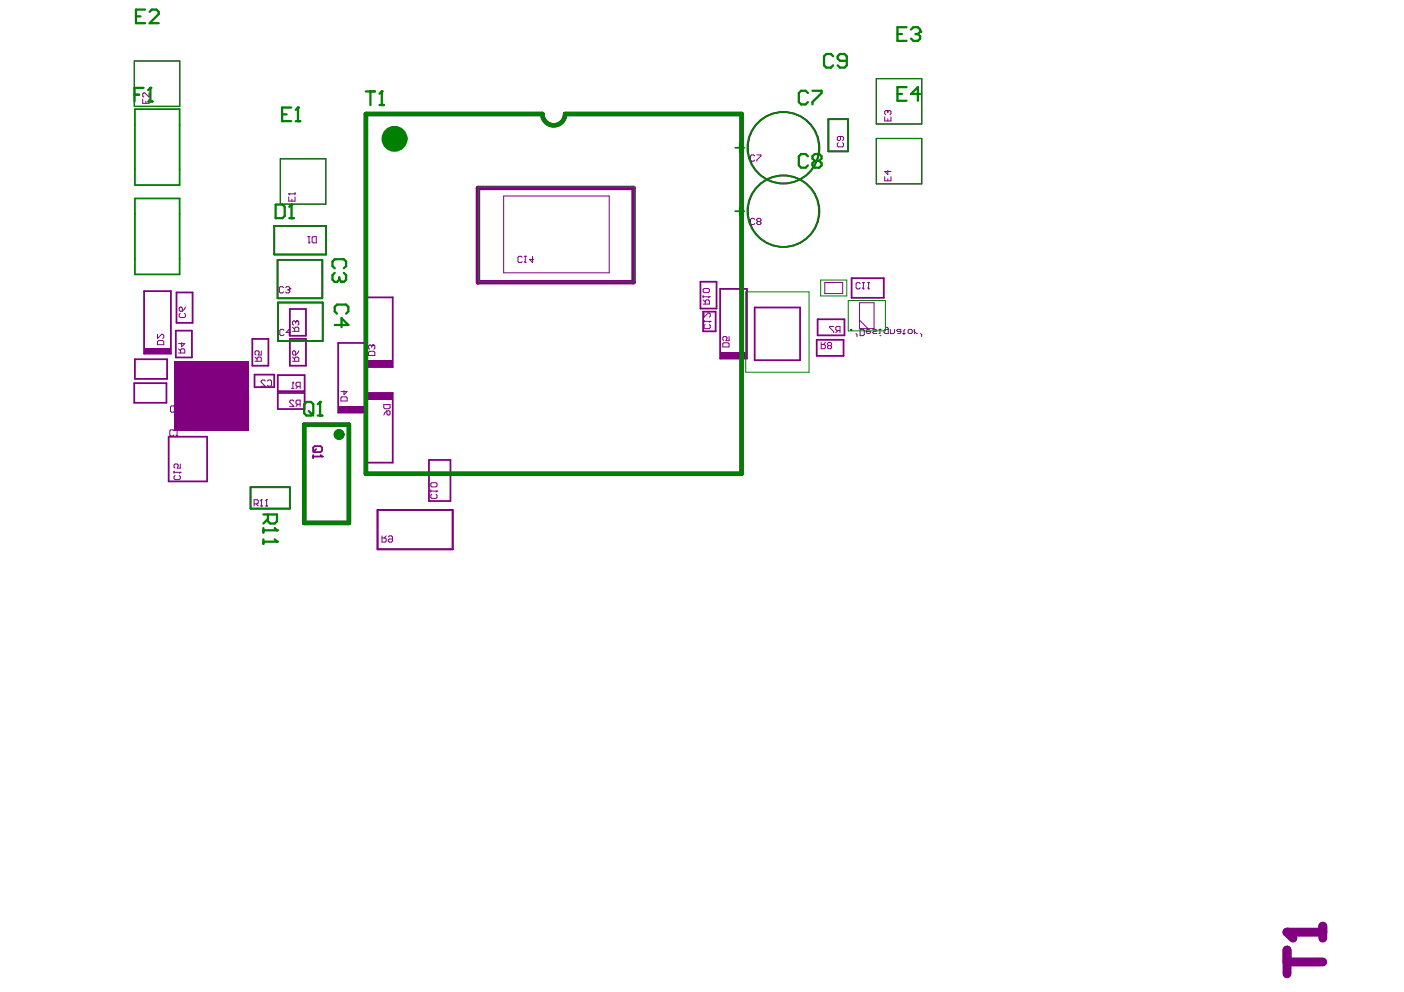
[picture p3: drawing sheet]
<svg xmlns="http://www.w3.org/2000/svg" width="297mm" height="210mm" viewBox="0 0 297 210" stroke-linecap="round" stroke-linejoin="round" font-family="sans-serif">
<path d="M114.8 24.1h-37.4v76.2h79.5v-76.2h-37.3M101.2 59.7h32.8v-19.9h-32.9v20M64.4 89.9h9.4v20.8h-9.4z" fill="none" stroke="#800080" stroke-width=".94"/>
<g fill="none" stroke="#800080" stroke-width=".38">
<path d="M175.3 25.2h4.1v6.8h-4.1zM58 47.8h11v6.1h-11zM58.7 55h9.5v8.1h-9.5zM148.2 59.6h3.4v5.7h-3.4zM180.2 58.9h6.8v4.1h-6.8zM28.5 76h6.9v4.2h-6.9zM30.5 61.6h5.7v13.2h-5.7zM37.2 70h3.4v5.6h-3.4zM37.3 61.9h3.4v6.4h-3.4zM53.4 71.7h3.4v5.7h-3.4zM53.9 79.3h4.1v2.6h-4.1zM58.8 79.4h5.7v3.4h-5.7z"/>
<path d="M58.8 64h9.5v8.1h-9.5zM61.3 65.4h3.4v5.7h-3.4zM61.3 71.7h3.4v5.7h-3.4zM71.5 72.6h5.7v14.7h-5.7zM77.4 62.9h5.7v14.8h-5.7zM148.8 65.9h2.6v4.2h-2.6zM152.4 61.1h5.6v14.8h-5.6zM172.8 71.9h5.7v3.4h-5.7zM173 67.6h5.7v3.4h-5.7zM28.4 81.1h6.8v4.1h-6.8zM35.7 92.4h8.1v9.5h-8.1zM58.8 83.2h5.7v3.4h-5.7z"/>
<path d="M77.4 83.2h5.7v14.7h-5.7zM90.8 97.3h4.5v8.7h-4.5zM53 103.1h8.3v4.5h-8.3zM79.9 107.9h15.9v8.3h-15.9z"/>
</g>
<path d="M28.4 12.9h9.6v9.6h-9.6zM185.4 16.6h9.6v9.6h-9.6zM59.3 33.6h9.6v9.6h-9.6zM185.4 29.3h9.6v9.6h-9.6z" fill="none" stroke="#800080" stroke-width=".24"/>
<g fill="#800080">
<path d="M152.4 74.6h5.6v1.3h-5.6z" fill-rule="evenodd"/>
<path d="M30.5 73.7h5.7v1.1h-5.7z" fill-rule="evenodd"/>
<path d="M77.4 83.2h5.7v1.3h-5.7z" fill-rule="evenodd"/>
<path d="M71.5 86h5.7v1.3h-5.7z" fill-rule="evenodd"/>
<path d="M77.4 76.3h5.7v1.4h-5.7z" fill-rule="evenodd"/>
</g>
<g fill="none" stroke="#800080" stroke-width=".21">
<path d="M31.5 19.7v.8l-.9-.8-.4 .2v.4l.2 .2M30.2 21v.9h1.3v-.9M30.9 21.4v.5M159.7 33l-.2-.2h-.5l-.2 .2v.9l.2 .2h.5l.2-.2M160.1 32.8h.9v.2l-.9 .9v.2M187.2 37.4v.9h1.3v-.9M187.8 36.1v.8l-.6-.6h1.3M187.8 37.8v.5M159.7 46.4l-.2-.2h-.5l-.2 .2v.9l.2 .2h.5l.2-.2M160.3 46.9l-.2-.3 .2-.4h.5l.2 .2-.2 .5M160.3 46.9l-.2 .2 .2 .4h.5l.2-.2-.2-.4M160.3 46.9h.5"/>
<path d="M37.8 74.7h1.3v-.7l-.2-.2h-.5l-.2 .2v.7M37.8 73.8l.4 .5M37.9 65.2l.2-.2 .5 .2v.7h-.5l-.2-.3zM38.1 66.3l-.2 .2v.5l.2 .2h.9l.2-.2v-.5l-.2-.2M38.4 72.5v.9l.7-.7h-1.3M39.2 65l-.6 .9M53.9 76.4h1.4v-.6l-.2-.2h-.5l-.2 .2v.6M53.9 75.6l.5 .4M55.3 74.2v.9h-.7l.2-.4-.2-.5h-.4l-.3 .3v.4l.3 .2M60 60.9l-.2-.2h-.5l-.2 .2v.9l.2 .2h.5l.2-.2M60.4 60.9l.2-.2h.5l.2 .4M60.9 61.3h.2"/>
<path d="M61.1 61.3l.2 .2-.2 .5h-.5l-.2-.2M61.3 61.1h.1M61.3 61.1l-.2 .2M61.9 76.4h1.3v-.6l-.2-.2h-.4l-.3 .2v.6M61.9 74.5l.2-.3 .5 .3v.6h-.5l-.2-.2zM61.9 70.1h1.3v-.7l-.2-.2h-.4l-.3 .2v.7M61.9 75.6l.4 .4M61.9 69.2l.4 .5M62.6 68.1l-.3-.2-.4 .2v.5l.2 .2M62.6 68.1v.2M62.8 67.9h.1M62.8 67.9l.4 .2v.5l-.2 .2"/>
<path d="M62.8 67.9l-.2 .2M63.2 74.2l-.6 .9M152.9 72.8l.2-.3h.9l.2 .3v.6h-1.3zM154.2 71.2v.9h-.6l.2-.7-.2-.2h-.5l-.2 .2v.5l.2 .2M176.4 69.1h-.9v.2l.9 .9v.2M177.3 70l-.5 .4M177.7 70h-.6l-.3-.3v-.4l.3-.2h.6v1.3M36.9 86.1l-.2-.2h-.4l-.2 .2v.9l.2 .2h.4l.2-.2M37.4 86.1l.2-.2h.5l.2 .2v.5l-.2 .2-.7-.2v.6h.9M56.1 80.6l-.2-.2h-.4l-.3 .2v.3l.9 .8h-.9M56.6 80.6l.2-.2h.4l.2 .2v.9l-.2 .2h-.4l-.2-.2M72.1 84.2l.2-.2h.9l.2 .2v.7h-1.3z"/>
<path d="M72.8 82.6v.9l.6-.6h-1.3M53.8 106.6h.6l.2-.2v-.4l-.2-.3h-.6v1.4M54.2 106.6l.4 .5M55.1 107.1h.4M55.3 105.7h.1M55.3 105.7l-.2 .3M55.3 105.7v1.4M56.2 107.1h.4M56.4 105.7h.1M56.4 105.7v1.4M56.4 105.7l-.2 .3M80.8 113.4v1.3h.7l.2-.2v-.4l-.2-.3h-.7"/>
<path d="M81.7 113.4l-.4 .4M82.1 113.6l.3-.2h.4l.2 .2v.9l-.2 .2h-.4l-.3-.2 .3-.4h.6M91.1 102.4l.3-.3h.8l.3 .3v.4l-.3 .2h-.8l-.3-.2zM91.1 103.7v.4M91.1 103.9h1.4M91.4 104.6l-.3 .2v.4l.3 .3h.8l.3-.3v-.4l-.3-.2M92.5 103.9h.1M92.5 103.9l-.3 .2"/>
</g>
<path d="M66.2 94.7l.4-.3h1.2l.3 .3v.6l-.3 .4h-1.2l-.4-.4zM66.2 96.3v.6M66.2 96.6h1.9M66.9 95l-.7 .7" fill="none" stroke="#800080" stroke-width=".38"/>
<circle cx="68.1" cy="96.6" r=".19" fill="#800080"/>
<path d="M67.8 96.3l.3 .3" fill="none" stroke="#800080" stroke-width=".38"/>
<g fill="none" stroke="#800080" stroke-width=".21">
<path d="M177.4 30.2l-.3 .2v.5l.3 .2h.8l.3-.2v-.5l-.3-.2M177.8 28.9v.6l-.2 .3-.5-.3v-.4l.3-.2h.8l.3 .2v.4l-.3 .3M61.1 41h.1M61.1 41.7v.9h1.3v-.9M61.1 41h1.3M61.1 41l.2 .2M61.8 42.1v.5M62.4 40.8v.4M33.3 72.3l.2-.2h.9l.2 .2v.6h-1.3zM33.3 70.7v.9l.9-.9 .4 .3v.4l-.2 .2M78 74.6l.2-.3h.9l.2 .3v.6h-1.3zM78.6 73.2l-.2-.2-.4 .2v.5l.2 .2"/>
<path d="M78.6 73.2v.2M78.9 73h.1M78.9 73l.4 .2v.5l-.2 .2M78.9 73l-.3 .2M148.8 64.3h1.3v-.6l-.2-.2h-.5l-.2 .2v.6M148.8 61.3l.2-.3h.9l.2 .3v.4l-.2 .2h-.9l-.2-.2zM148.8 63.5l.4 .4M148.8 62.6v.4M148.8 62.8h1.3M148.9 66.2v.9l.9-.9 .5 .3v.4l-.2 .2M148.9 67.8v.4M148.9 68h1.4"/>
<path d="M149.2 68.7l-.3 .2v.4l.3 .2h.9l.2-.2v-.4l-.2-.2M150.1 62.8h.1M150.1 62.8l-.2 .2M150.3 68h.1M150.3 68l-.2 .2M36.8 91.2l-.2-.3h-.5l-.2 .3v.8l.2 .3h.5l.2-.3M36.8 99.7v.5M36.8 99.9h1.3M37.2 90.9h.5M37.2 92l.3 .3M37.5 92.3h.1M37.5 90.9v1.4"/>
<path d="M38.1 99.9h.1M38.1 98.2v.9h-.6l.2-.5-.2-.4h-.5l-.2 .2v.4l.2 .3M38.1 99.9l-.2 .3M61.7 82.2h.5M62 80.9h.1M62 80.9l.2 .2M62 80.9v1.3M63.1 81.8l-.5 .4M63.5 81.8h-.7l-.2-.3v-.4l.2-.2h.7v1.3M37 100.6l-.2 .2v.5l.2 .2h.9l.2-.2v-.5l-.2-.2"/>
</g>
<path d="M272.3 197.2h7.6M279.9 196v2.5M272.3 201v5.1M272.3 203.5h7.6" fill="none" stroke="#800080" stroke-width="1.9"/>
<circle cx="272.3" cy="197.2" r=".94" fill="#800080"/>
<path d="M272.3 197.2l1.3 1.3" fill="none" stroke="#800080" stroke-width="1.9"/>
<g fill="none" stroke="#800080" stroke-width=".21">
<path d="M187.2 24.7v.9h1.3v-.9M187.6 23.4h.1M187.6 23.4l-.4 .2v.5l.2 .2M187.6 23.4l.2 .2M187.8 23.6l.3-.2 .4 .2v.5l-.2 .2M187.8 23.6v.2M187.8 25.2v.4M65.1 50.1h.5M65.4 51.4h.1M65.4 50.1v1.3M65.6 51.2l-.2 .2M66.2 50.1h.7v1.3h-.7l-.2-.2v-.9z"/>
<path d="M106.6 41.5h22.3v16.2h-22.3zM110.5 54.5l-.3-.3h-.4l-.2 .3v.8l.2 .3h.4l.3-.3M110.9 54.2h.5M110.9 55.3l.2 .3M111.1 55.6h.1M111.1 54.2v1.4M112.7 54.2v1.4l-.7-.7h.9M174.5 59.8h3.8v2.3h-3.8zM182.4 59.8h.5M182.7 59.8v1.3M183.5 59.8h.5M183.8 59.8v1.3"/>
<path d="M40.6 77.7h8.3v12.3h-8.3zM40.6 78h-1.9v.6h1.9M40.6 79.2h-1.9v.6h1.9M48.9 79.2h1.9v.6h-1.9M48.9 78h1.9v.6h-1.9M60.1 69.9l-.2-.2h-.5l-.2 .2v.9l.2 .2h.5l.2-.2M61.4 70.3h-.9l.7-.6v1.3M173.7 72.5v1.3h.7l.2-.2v-.5l-.2-.2h-.7M174.6 72.5l-.4 .4M175.3 73.1l-.2 .3 .2 .4h.4l.2-.2-.2-.5M175.3 73.1l-.2-.2 .2-.4h.4l.2 .2-.2 .4M175.3 73.1h.4"/>
<path d="M180 69.7h.2v.2h-.2zM181.1 70.6l.2 .2v.4M181.9 67.7l1.8 1.8M181.9 64.1h3v5.4h-3zM182 69.7h.6l.3 .2v.9l-.3 .2h-.6zM182 60l-.2-.2h-.5l-.2 .2v.9l.2 .2h.5l.2-.2M182.4 60.9l.3 .2M182.7 61.1h.1M183.5 60.9l.3 .2M183.8 61.1h.1M184 69.7h-.5l-.2 .2v.5l.2 .2h.5l.2-.5h-.9M184.6 69.7h.7l.2 .2-.2 .2h-.5l-.2 .3 .2 .2h.7"/>
<path d="M185.9 69.7h.5M186.2 71h.1M186.2 69.7v.9h-.3M187.5 69.3l.4 .2v1.1h-.6l-.3-.2v-.5l.3-.2h.6M188.4 69.7v.9h.6l.3-.2v-.7M190.6 70.1h-.7l-.2-.2 .2-.2h.7v.7l-.2 .2h-.5M191 70.6h.5M191.5 69.7l-.3 .2v.9M192.1 69.9l.2-.2h.5l.2 .2v.5l-.2 .2h-.5l-.2-.2zM193.4 70.1l.5 .5h.2M193.4 69.7v.9M194.8 70.6l.2 .2v.4"/>
<path d="M40.6 89.1h-1.9v.5h1.9M40.6 80.5h-1.9v.5h1.9M40.6 86.6h-1.9v.6h1.9M40.6 87.8h-1.9v.6h1.9M40.7 87.8l1.6 1.6M40.7 88.6h1.6M41.5 87.8v1.6M42.3 87.8l-1.6 1.6M44.2 90a.58 .58 0 0 1 .6-.6 .58 .58 0 0 1 .5 .6M48.9 89.1h1.9v.5h-1.9M48.9 87.8h1.9v.6h-1.9M48.9 86.6h1.9v.6h-1.9"/>
<path d="M48.9 80.5h1.9v.5h-1.9M48.9 81.7h1.9v.6h-1.9M48.9 82.9h1.9v.6h-1.9M48.9 84.1h1.9v.6h-1.9M48.9 85.4h1.9v.5h-1.9M62.2 84.9l-.2-.2h-.5l-.2 .2v.2l.9 .9h-.9M63.1 85.5l-.5 .5M63.5 85.5h-.7l-.2-.2v-.4l.2-.2h.7v1.3M81.2 85.6h1.3v.7l-.2 .2h-.9l-.2-.2zM81.9 86.9h.4l.2 .3v.4l-.2 .2-.4-.2zM81.9 86.9l-.7 .9"/>
</g>
<path d="M114.8 24.1a2.4 2.4 0 0 0 2.4 2.4 2.4 2.4 0 0 0 2.4-2.4" fill="none" stroke="#800080" stroke-width=".94"/>
<g fill="none" stroke="#800080" stroke-width=".38">
<path d="M159.7 65.1h9.6v11.1h-9.6z"/>
<circle cx="165.8" cy="31.3" r="7.6"/>
<circle cx="165.8" cy="44.7" r="7.6"/>
</g>
<circle cx="71.7" cy="91.9" r=".57" fill="none" stroke="#800080" stroke-width="1.1"/>
<path d="M101.3 39.6h32.9v20h-32.9zM173.6 59.3h5.6v3.3h-5.6zM157.8 61.8h13.4v17h-13.4zM179.5 63.6h7.8v6.4h-7.8z" fill="none" stroke="#008000" stroke-width=".21"/>
<path d="M36.8 76.5h15.9v14.7h-15.9z" fill="#800080"/>
<path d="M114.8 24.1h-37.4v76.2h79.5v-76.2h-37.3M64.4 89.9h9.4v20.8h-9.4z" fill="none" stroke="#008000" stroke-width=".94"/>
<path d="M28.5 23.1h9.5v16.1h-9.5zM155.6 31.3h1.9M156.5 30.3v1.9M175.3 25.2h4.1v6.8h-4.1zM28.5 42h9.5v16.1h-9.5zM58 47.8h11v6.1h-11zM58.7 55h9.5v8.1h-9.5zM155.6 44.7h1.9M156.5 43.7v1.9M58.8 64h9.5v8.1h-9.5zM53 103.1h8.3v4.5h-8.3z" fill="none" stroke="#008000" stroke-width=".38"/>
<path d="M28.4 12.9h9.6v9.6h-9.6zM185.4 16.6h9.6v9.6h-9.6zM59.3 33.6h9.6v9.6h-9.6zM185.4 29.3h9.6v9.6h-9.6z" fill="none" stroke="#008000" stroke-width=".24"/>
<path d="M77.4 19.3h1.9M78.4 19.3v2.9M80.8 19.3v2.9M80.3 22.2h.9" fill="none" stroke="#008000" stroke-width=".48"/>
<circle cx="80.8" cy="19.3" r=".24" fill="#008000"/>
<path d="M80.8 19.3l-.5 .5M55.7 108.9h2.9v1.4l-.5 .5h-.9l-.5-.5v-1.4M55.7 111.7v1M55.7 112.2h2.9M56.7 109.8l-1 1" fill="none" stroke="#008000" stroke-width=".48"/>
<circle cx="58.6" cy="112.2" r=".24" fill="#008000"/>
<path d="M55.7 114.1v1M55.7 114.6h2.9M58.1 111.7l.5 .5" fill="none" stroke="#008000" stroke-width=".48"/>
<circle cx="58.6" cy="114.6" r=".24" fill="#008000"/>
<path d="M64.4 85.5l.4-.4h1l.5 .4v1.9l-.5 .5h-1l-.4-.5zM65.3 87l1 .9M67.2 87.9h1M67.7 85.1v2.8M58.1 114.1l.5 .5" fill="none" stroke="#008000" stroke-width=".48"/>
<circle cx="67.7" cy="85.1" r=".24" fill="#008000"/>
<path d="M30.4 18.6h-1.9v2.9M31.8 18.6v2.9M28.5 20h.9M31.3 21.5h1M67.7 85.1l-.5 .4" fill="none" stroke="#008000" stroke-width=".48"/>
<circle cx="31.8" cy="18.6" r=".24" fill="#008000"/>
<path d="M31.8 18.6l-.5 .5M189.9 19.9h.9M189.9 7.2h.9M191.8 18.4h-1.9v2.9h1.9M191.8 5.8h-1.9v2.8h1.9M192.8 6.2l.4-.4h1l.5 .4v.5M194.7 19.9h-1.9l1.4-1.5v2.9" fill="none" stroke="#008000" stroke-width=".48"/>
<circle cx="194.7" cy="6.7" r=".24" fill="#008000"/>
<path d="M28.8 3.5h.9M30.7 2h-1.9v2.9h1.9M31.7 2.5l.4-.5h1l.5 .5v.5l-1.9 1.9h1.9M193.7 7.2h.5M194.2 7.2l.5 .5v.5l-.5 .4h-1l-.4-.4M194.7 6.7l-.5 .5M59.7 24.2h.9M61.6 22.8h-1.9v2.8h1.9M62.6 25.6h.9M63 22.8v2.8" fill="none" stroke="#008000" stroke-width=".48"/>
<circle cx="63" cy="22.8" r=".24" fill="#008000"/>
<path d="M63 22.8l-.4 .4M58.3 43.3h1.5l.4 .5v1.9l-.4 .5h-1.5zM61.2 46.2h1M61.7 43.3v2.9" fill="none" stroke="#008000" stroke-width=".48"/>
<circle cx="61.7" cy="43.3" r=".24" fill="#008000"/>
<g fill="none" stroke="#008000" stroke-width=".48">
<path d="M170.9 19.7l-.5-.5h-.9l-.5 .5v1.9l.5 .5h.9l.5-.5M171.9 19.2h1.9v.5l-1.9 1.9v.5M176.3 11.9l-.5-.5h-1l-.5 .5v1.9l.5 .5h1l.5-.5M179.1 12.9h-1.4l-.5-.5v-.5l.5-.5h1l.4 .5v1.9l-.4 .5h-1l-.5-.5M170.9 33.1l-.5-.5h-.9l-.5 .5v1.9l.5 .5h.9l.5-.5M172.4 34l-.5-.4v-.5l.5-.5h.9l.5 .5v.5l-.5 .4M172.4 34l-.5 .5v.5l.5 .5h.9l.5-.5v-.5l-.5-.5M172.4 34h.9M61.7 43.3l-.5 .5M70.8 56.8l-.5-.5v-1l.5-.4h1.9l.5 .4v1l-.5 .5M72.7 57.7l.5 .5v1l-.5 .5h-.4M70.8 68.8h2.9l-1.4-1.5v1.9"/>
<path d="M71.3 66.4l-.5-.5v-1l.5-.5h1.9l.5 .5v1l-.5 .5"/>
</g>
<circle cx="72.3" cy="59.7" r=".24" fill="#008000"/>
<path d="M70.8 57.7l-.5 .5v1l.5 .5h.5l.5-.5M71.8 59.2l.5 .5M71.8 58.7v.5" fill="none" stroke="#008000" stroke-width=".48"/>
<path d="M114.8 24.1a2.4 2.4 0 0 0 2.4 2.4 2.4 2.4 0 0 0 2.4-2.4" fill="none" stroke="#008000" stroke-width=".94"/>
<circle cx="83.5" cy="29.4" r="1.32" fill="none" stroke="#008000" stroke-width="2.8"/>
<g fill="none" stroke="#008000" stroke-width=".38">
<circle cx="165.7" cy="31.3" r="7.6"/>
<circle cx="165.7" cy="44.7" r="7.6"/>
</g>
<circle cx="71.7" cy="91.9" r=".57" fill="none" stroke="#008000" stroke-width="1.1"/>
</svg>
